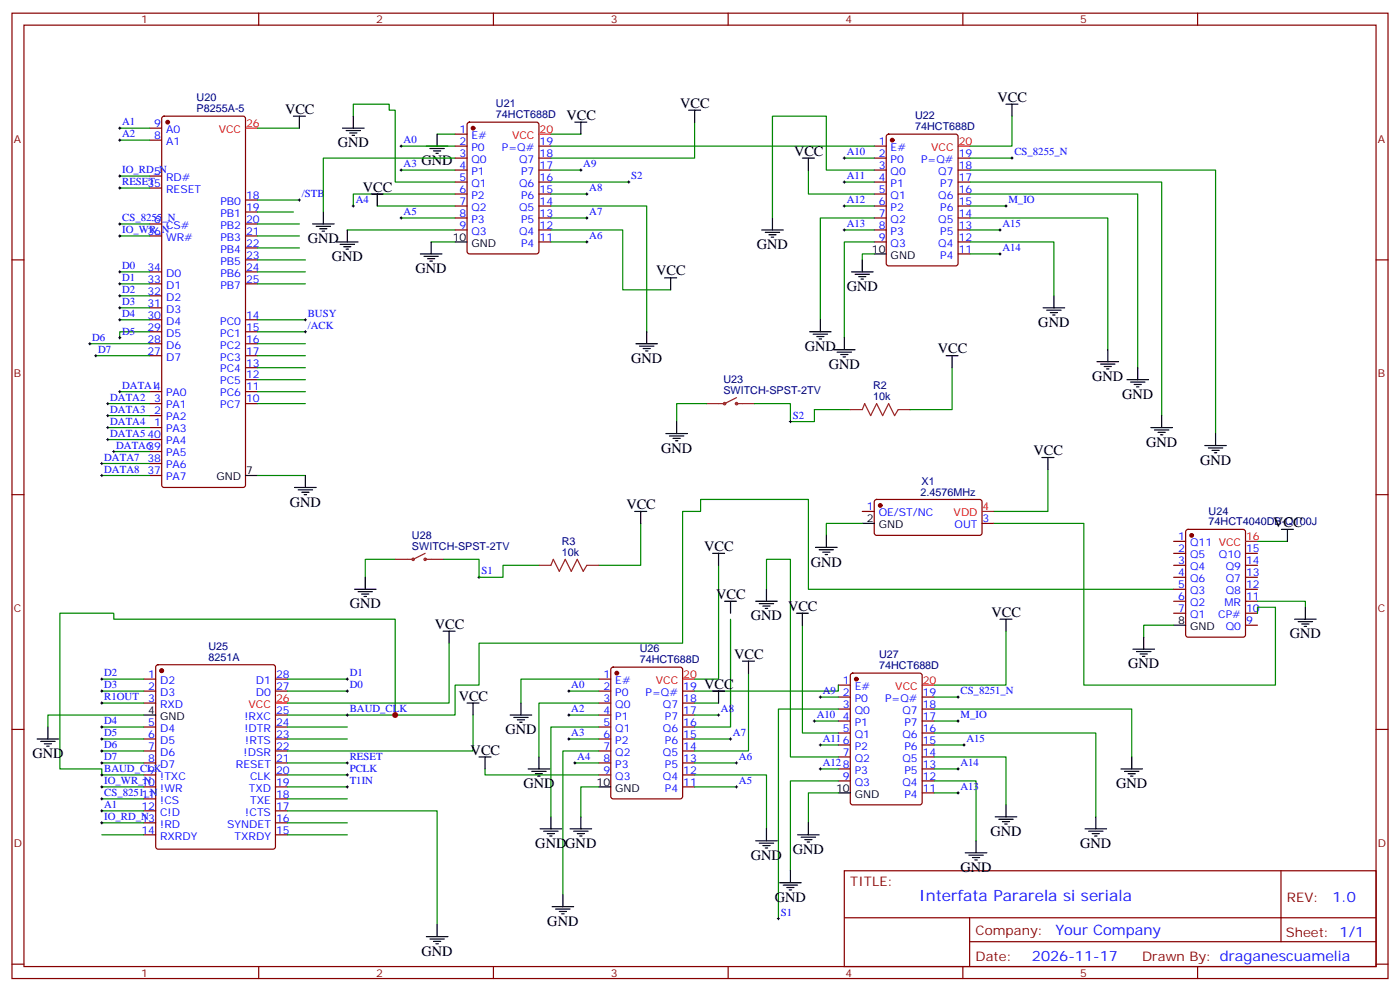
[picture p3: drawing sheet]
<svg xmlns="http://www.w3.org/2000/svg" width="412mm" height="292mm" viewBox="0 0 412 292" stroke-linecap="round" stroke-linejoin="round" font-family="sans-serif">
<defs><g id="words">
<text font-size="4.6" fill="#00f" x="270.8" y="265.5">Interfata Pararela si seriala</text>
<g font-size="4.2">
<text x="293.9" y="30">VCC</text>
<text x="84" y="33.5">VCC</text>
<text x="166.9" y="35.3">VCC</text>
<text x="200.4" y="31.8">VCC</text>
<text x="99.5" y="43.4">GND</text>
<text x="233.9" y="45.9">VCC</text>
<text x="124.2" y="48.7">GND</text>
<text x="106.9" y="56.4">VCC</text>
<text x="90.7" y="71.6">GND</text>
<text x="97.7" y="76.9">GND</text>
<text x="223" y="73.4">GND</text>
<text x="122.4" y="80.4">GND</text>
<text x="193.3" y="81.1">VCC</text>
<text x="249.4" y="85.7">GND</text>
<text x="305.9" y="96.3">GND</text>
<text x="185.9" y="106.9">GND</text>
<text x="237.1" y="103.4">GND</text>
<text x="276.2" y="104.1">VCC</text>
<text x="244.1" y="108.7">GND</text>
<text x="321.7" y="112.2">GND</text>
<text x="330.6" y="117.5">GND</text>
<text x="337.6" y="131.6">GND</text>
<text x="194.7" y="133.4">GND</text>
<text x="304.4" y="134.1">VCC</text>
<text x="353.5" y="136.9">GND</text>
<text x="85.4" y="149.2">GND</text>
<text x="184.5" y="149.9">VCC</text>
<text x="375" y="155.2">VCC</text>
<text x="207.4" y="162.3">VCC</text>
<text x="238.8" y="166.9">GND</text>
<text x="103" y="179.2">GND</text>
<text x="211" y="176.4">VCC</text>
<text x="232.1" y="179.9">VCC</text>
<text x="128.1" y="185.2">VCC</text>
<text x="221.2" y="182.7">GND</text>
<text x="292.1" y="181.7">VCC</text>
<text x="379.9" y="188">GND</text>
<text x="216.3" y="194">VCC</text>
<text x="332.3" y="196.9">GND</text>
<text x="207.4" y="202.8">VCC</text>
<text x="135.1" y="206.4">VCC</text>
<text x="148.9" y="216.3">GND</text>
<text x="9.5" y="223.3">GND</text>
<text x="138.6" y="222.3">VCC</text>
<text x="154.2" y="232.1">GND</text>
<text x="328.8" y="232.1">GND</text>
<text x="157.7" y="249.8">GND</text>
<text x="166.5" y="249.8">GND</text>
<text x="233.5" y="251.5">GND</text>
<text x="291.7" y="246.2">GND</text>
<text x="318.2" y="249.8">GND</text>
<text x="221.2" y="253.3">GND</text>
<text x="282.9" y="256.8">GND</text>
<text x="228.2" y="265.6">GND</text>
<text x="161.2" y="272.7">GND</text>
<text x="124.2" y="281.5">GND</text>
</g>
<g font-size="4.2" fill="#00f">
<text x="392.5" y="265.7">1.0</text>
<text x="310.9" y="275.3">Your Company</text>
<text x="304" y="283.1">2026-11-17</text>
</g>
<g font-size="3.9" fill="#800">
<text x="250.5" y="261.1">TITLE:</text>
<text x="379.1" y="265.7">REV:</text>
<text x="287.4" y="275.3">Company:</text>
<text x="378.7" y="275.9">Sheet: 1/1</text>
<text x="287.4" y="282.9">Date:</text>
<text x="336.4" y="283">Drawn By: draganescuamelia</text>
</g>
<g font-size="3.2" fill="#800">
<text x="41.6" y="6.9">1</text>
<text x="110.8" y="6.9">2</text>
<text x="179.9" y="6.9">3</text>
<text x="249.1" y="6.9">4</text>
<text x="318.2" y="6.9">5</text>
<text x="4.1" y="42">A</text>
<text x="405.9" y="42">A</text>
<text x="4.1" y="111.1">B</text>
<text x="405.9" y="111.1">B</text>
<text x="4.1" y="180.3">C</text>
<text x="405.9" y="180.3">C</text>
<text x="4.1" y="249.4">D</text>
<text x="405.9" y="249.4">D</text>
<text x="41.6" y="287.7">1</text>
<text x="110.8" y="287.7">2</text>
<text x="179.9" y="287.7">3</text>
<text x="249.1" y="287.7">4</text>
<text x="318.2" y="287.7">5</text>
</g>
<g font-size="3.2" fill="#000080">
<text x="57.9" y="29.6">U20</text>
<text x="57.9" y="32.9">P8255A-5</text>
<text x="146.1" y="34.7">74HCT688D</text>
<text x="146.1" y="31.6">U21</text>
<text x="269.6" y="35.1">U22</text>
<text x="269.6" y="38.3">74HCT688D</text>
<text x="213.1" y="112.9">U23</text>
<text x="213.1" y="116.1">SWITCH-SPST-2TV</text>
<text x="257.2" y="117.8">10k</text>
<text x="257.2" y="114.7">R2</text>
<text x="271.5" y="142.8">X1</text>
<text x="271.2" y="146">2.4576MHz</text>
<text x="356" y="154.8">74HCT4040DB-Q100J</text>
<text x="356" y="151.6">U24</text>
<text x="121.4" y="161.9">SWITCH-SPST-2TV</text>
<text x="121.4" y="158.8">U28</text>
<text x="165.5" y="160.5">R3</text>
<text x="165.5" y="163.7">10k</text>
<text x="61.4" y="191.6">U25</text>
<text x="61.4" y="194.7">8251A</text>
<text x="188.4" y="195.3">74HCT688D</text>
<text x="188.4" y="192.1">U26</text>
<text x="259" y="197">74HCT688D</text>
<text x="259" y="193.9">U27</text>
</g>
<g font-size="3.2" fill="#00f">
<text x="36" y="36.9">A1</text>
<text x="36" y="40.4">A2</text>
<text x="45.4" y="37.4">9</text>
<text x="45.4" y="40.9">8</text>
<text x="48.9" y="39.2">A0</text>
<text x="135.4" y="39.2">1</text>
<text x="138.9" y="40.9">E#</text>
<text x="48.9" y="42.7">A1</text>
<text x="118.9" y="42.2">A0</text>
<text x="135.4" y="42.7">2</text>
<text x="135.4" y="46.2">3</text>
<text x="138.9" y="44.5">P0</text>
<text x="138.9" y="48">Q0</text>
<text x="147.8" y="44.5">P=Q#</text>
<text x="152.9" y="48">Q7</text>
<text x="158.9" y="46.2">18</text>
<text x="158.9" y="42.7">19</text>
<text x="249.4" y="45.7">A10</text>
<text x="258.9" y="42.7">1</text>
<text x="258.9" y="46.2">2</text>
<text x="262.4" y="44.5">E#</text>
<text x="262.4" y="48">P0</text>
<text x="271.3" y="48">P=Q#</text>
<text x="282.4" y="46.2">19</text>
<text x="298.8" y="45.7">CS_8255_N</text>
<text x="36" y="51">IO_RD_N</text>
<text x="45.4" y="51.5">5</text>
<text x="48.9" y="53.3">RD#</text>
<text x="118.9" y="49.2">A3</text>
<text x="135.4" y="49.7">4</text>
<text x="135.4" y="53.3">5</text>
<text x="138.9" y="51.5">P1</text>
<text x="153.5" y="51.5">P7</text>
<text x="158.9" y="53.3">16</text>
<text x="158.9" y="49.7">17</text>
<text x="171.8" y="49.2">A9</text>
<text x="185.9" y="52.7">S2</text>
<text x="249.4" y="52.7">A11</text>
<text x="258.9" y="49.7">3</text>
<text x="258.9" y="53.3">4</text>
<text x="262.4" y="51.5">Q0</text>
<text x="276.4" y="51.5">Q7</text>
<text x="282.4" y="53.3">17</text>
<text x="282.4" y="49.7">18</text>
<text x="36" y="54.5">RESET</text>
<text x="43.4" y="55">35</text>
<text x="48.9" y="56.8">RESET</text>
<text x="72.5" y="58.6">18</text>
<text x="88.9" y="58">/STB</text>
<text x="104.8" y="59.8">A4</text>
<text x="135.4" y="56.8">6</text>
<text x="138.9" y="55">Q1</text>
<text x="138.9" y="58.6">P2</text>
<text x="152.9" y="55">Q6</text>
<text x="153.5" y="58.6">P6</text>
<text x="158.9" y="56.8">15</text>
<text x="173.6" y="56.3">A8</text>
<text x="249.4" y="59.8">A12</text>
<text x="258.9" y="56.8">5</text>
<text x="262.4" y="55">P1</text>
<text x="262.4" y="58.6">Q1</text>
<text x="276.4" y="58.6">Q6</text>
<text x="277" y="55">P7</text>
<text x="282.4" y="56.8">16</text>
<text x="297" y="59.8">M_IO</text>
<text x="36" y="65.1">CS_8255_N</text>
<text x="45.4" y="65.6">6</text>
<text x="64.9" y="63.9">PB1</text>
<text x="64.9" y="60.3">PB0</text>
<text x="72.5" y="65.6">20</text>
<text x="72.5" y="62.1">19</text>
<text x="118.9" y="63.3">A5</text>
<text x="135.4" y="60.3">7</text>
<text x="135.4" y="63.9">8</text>
<text x="138.9" y="62.1">Q2</text>
<text x="138.9" y="65.6">P3</text>
<text x="152.9" y="62.1">Q5</text>
<text x="153.5" y="65.6">P5</text>
<text x="158.9" y="63.9">13</text>
<text x="158.9" y="60.3">14</text>
<text x="173.6" y="63.3">A7</text>
<text x="258.9" y="60.3">6</text>
<text x="258.9" y="63.9">7</text>
<text x="262.4" y="62.1">P2</text>
<text x="262.4" y="65.6">Q2</text>
<text x="276.4" y="65.6">Q5</text>
<text x="277" y="62.1">P6</text>
<text x="282.4" y="63.9">14</text>
<text x="282.4" y="60.3">15</text>
<text x="36" y="68.6">IO_WR_N</text>
<text x="43.4" y="69.1">36</text>
<text x="48.9" y="67.4">CS#</text>
<text x="48.9" y="70.9">WR#</text>
<text x="64.9" y="70.9">PB3</text>
<text x="64.9" y="67.4">PB2</text>
<text x="72.5" y="69.1">21</text>
<text x="135.4" y="67.4">9</text>
<text x="138.9" y="69.1">Q3</text>
<text x="152.9" y="69.1">Q4</text>
<text x="158.9" y="70.9">11</text>
<text x="158.9" y="67.4">12</text>
<text x="173.6" y="70.4">A6</text>
<text x="249.4" y="66.9">A13</text>
<text x="258.9" y="67.4">8</text>
<text x="258.9" y="70.9">9</text>
<text x="262.4" y="69.1">P3</text>
<text x="277" y="69.1">P5</text>
<text x="282.4" y="70.9">12</text>
<text x="282.4" y="67.4">13</text>
<text x="295.3" y="66.9">A15</text>
<text x="64.9" y="78">PB5</text>
<text x="64.9" y="74.4">PB4</text>
<text x="72.5" y="76.2">23</text>
<text x="72.5" y="72.7">22</text>
<text x="153.5" y="72.7">P4</text>
<text x="262.4" y="72.7">Q3</text>
<text x="276.4" y="72.7">Q4</text>
<text x="277" y="76.2">P4</text>
<text x="282.4" y="74.4">11</text>
<text x="295.3" y="73.9">A14</text>
<text x="36" y="79.2">D0</text>
<text x="36" y="82.7">D1</text>
<text x="43.4" y="79.7">34</text>
<text x="43.4" y="83.3">33</text>
<text x="48.9" y="81.5">D0</text>
<text x="64.9" y="81.5">PB6</text>
<text x="72.5" y="83.3">25</text>
<text x="72.5" y="79.7">24</text>
<text x="36" y="86.3">D2</text>
<text x="36" y="89.8">D3</text>
<text x="43.4" y="86.8">32</text>
<text x="48.9" y="85">D1</text>
<text x="48.9" y="88.5">D2</text>
<text x="64.9" y="85">PB7</text>
<text x="36" y="93.3">D4</text>
<text x="43.4" y="90.3">31</text>
<text x="43.4" y="93.8">30</text>
<text x="48.9" y="92.1">D3</text>
<text x="48.9" y="95.6">D4</text>
<text x="64.9" y="95.6">PC0</text>
<text x="72.5" y="93.8">14</text>
<text x="90.7" y="93.3">BUSY</text>
<text x="27.2" y="100.4">D6</text>
<text x="36" y="98.6">D5</text>
<text x="43.4" y="97.4">29</text>
<text x="43.4" y="100.9">28</text>
<text x="48.9" y="99.1">D5</text>
<text x="64.9" y="99.1">PC1</text>
<text x="72.5" y="100.9">16</text>
<text x="72.5" y="97.4">15</text>
<text x="90.7" y="96.8">/ACK</text>
<text x="28.9" y="103.9">D7</text>
<text x="43.4" y="104.4">27</text>
<text x="48.9" y="102.7">D6</text>
<text x="48.9" y="106.2">D7</text>
<text x="64.9" y="106.2">PC3</text>
<text x="64.9" y="102.7">PC2</text>
<text x="72.5" y="108">13</text>
<text x="72.5" y="104.4">17</text>
<text x="64.9" y="113.2">PC5</text>
<text x="64.9" y="109.7">PC4</text>
<text x="72.5" y="111.5">12</text>
<text x="32.5" y="118">DATA2</text>
<text x="36" y="114.5">DATA14</text>
<text x="45.4" y="118.5">3</text>
<text x="48.9" y="116.8">PA0</text>
<text x="64.9" y="116.8">PC6</text>
<text x="72.5" y="118.5">10</text>
<text x="72.5" y="115">11</text>
<text x="32.5" y="121.5">DATA3</text>
<text x="32.5" y="125.1">DATA4</text>
<text x="45.4" y="122.1">2</text>
<text x="45.4" y="125.6">1</text>
<text x="48.9" y="120.3">PA1</text>
<text x="48.9" y="123.8">PA2</text>
<text x="64.9" y="120.3">PC7</text>
<text x="233.5" y="123.3">S2</text>
<text x="32.5" y="128.6">DATA5</text>
<text x="43.4" y="129.1">40</text>
<text x="48.9" y="127.4">PA3</text>
<text x="48.9" y="130.9">PA4</text>
<text x="30.7" y="135.6">DATA7</text>
<text x="34.2" y="132.1">DATA639</text>
<text x="43.4" y="136.2">38</text>
<text x="48.9" y="134.4">PA5</text>
<text x="48.9" y="137.9">PA6</text>
<text x="30.7" y="139.2">DATA8</text>
<text x="43.4" y="139.7">37</text>
<text x="48.9" y="141.5">PA7</text>
<text x="255.3" y="150.3">1</text>
<text x="258.8" y="152">OE/ST/NC</text>
<text x="281.2" y="155.6">OUT</text>
<text x="289.5" y="153.8">3</text>
<text x="347.1" y="159.1">1</text>
<text x="350.6" y="160.9">Q11 VCC</text>
<text x="347.1" y="162.6">2</text>
<text x="347.1" y="166.2">3</text>
<text x="350.6" y="164.4">Q5</text>
<text x="350.6" y="167.9">Q4</text>
<text x="359.1" y="164.4">Q10</text>
<text x="361.1" y="167.9">Q9</text>
<text x="367.1" y="166.2">14</text>
<text x="367.1" y="162.6">15</text>
<text x="141.8" y="169.2">S1</text>
<text x="347.1" y="169.7">4</text>
<text x="347.1" y="173.2">5</text>
<text x="350.6" y="171.5">Q6</text>
<text x="361.1" y="171.5">Q7</text>
<text x="367.1" y="173.2">12</text>
<text x="367.1" y="169.7">13</text>
<text x="347.1" y="176.7">6</text>
<text x="350.6" y="175">Q3</text>
<text x="350.6" y="178.5">Q2</text>
<text x="360.7" y="178.5">MR</text>
<text x="361.1" y="175">Q8</text>
<text x="367.1" y="176.7">11</text>
<text x="347.1" y="180.3">7</text>
<text x="350.6" y="182">Q1</text>
<text x="358.9" y="182">CP#</text>
<text x="361.1" y="185.6">Q0</text>
<text x="367.1" y="183.8">9</text>
<text x="367.1" y="180.3">10</text>
<text x="30.7" y="199.1">D2</text>
<text x="30.7" y="202.7">D3</text>
<text x="43.7" y="199.7">1</text>
<text x="43.7" y="203.2">2</text>
<text x="47.2" y="201.4">D2</text>
<text x="75.4" y="201.4">D1</text>
<text x="81.3" y="203.2">27</text>
<text x="81.3" y="199.7">28</text>
<text x="103" y="199.1">D1</text>
<text x="103" y="202.7">D0</text>
<text x="168.3" y="202.7">A0</text>
<text x="177.7" y="199.7">1</text>
<text x="177.7" y="203.2">2</text>
<text x="181.2" y="201.4">E#</text>
<text x="201.3" y="203.2">19</text>
<text x="248.3" y="201.4">1</text>
<text x="251.8" y="203.2">E#</text>
<text x="30.7" y="206.2">R1OUT</text>
<text x="43.7" y="206.7">3</text>
<text x="47.2" y="205">D3</text>
<text x="47.2" y="208.5">RXD</text>
<text x="75.4" y="205">D0</text>
<text x="103" y="209.7">BAUD_CLK</text>
<text x="168.3" y="209.7">A2</text>
<text x="177.7" y="206.7">3</text>
<text x="181.2" y="205">P0</text>
<text x="181.2" y="208.5">Q0</text>
<text x="190.2" y="205">P=Q#</text>
<text x="195.3" y="208.5">Q7</text>
<text x="201.3" y="206.7">18</text>
<text x="212.4" y="209.7">A8</text>
<text x="242.4" y="204.4">A9</text>
<text x="248.3" y="205">2</text>
<text x="248.3" y="208.5">3</text>
<text x="251.8" y="206.7">P0</text>
<text x="260.7" y="206.7">P=Q#</text>
<text x="271.8" y="208.5">18</text>
<text x="271.8" y="205">19</text>
<text x="282.9" y="204.4">CS_8251_N</text>
<text x="30.7" y="213.3">D4</text>
<text x="43.7" y="213.8">5</text>
<text x="47.2" y="215.5">D4</text>
<text x="72" y="215.5">!DTR</text>
<text x="72" y="212">!RXC</text>
<text x="81.3" y="213.8">24</text>
<text x="81.3" y="210.3">25</text>
<text x="177.7" y="210.3">4</text>
<text x="177.7" y="213.8">5</text>
<text x="181.2" y="212">P1</text>
<text x="181.2" y="215.5">Q1</text>
<text x="195.3" y="215.5">Q6</text>
<text x="195.8" y="212">P7</text>
<text x="201.3" y="213.8">16</text>
<text x="201.3" y="210.3">17</text>
<text x="240.6" y="211.5">A10</text>
<text x="248.3" y="212">4</text>
<text x="248.3" y="215.5">5</text>
<text x="251.8" y="210.3">Q0</text>
<text x="251.8" y="213.8">P1</text>
<text x="265.8" y="210.3">Q7</text>
<text x="266.4" y="213.8">P7</text>
<text x="271.8" y="215.5">16</text>
<text x="271.8" y="212">17</text>
<text x="282.9" y="211.5">M_IO</text>
<text x="30.7" y="216.8">D5</text>
<text x="30.7" y="220.3">D6</text>
<text x="43.7" y="217.3">6</text>
<text x="43.7" y="220.8">7</text>
<text x="47.2" y="219.1">D5</text>
<text x="72.3" y="219.1">!RTS</text>
<text x="81.3" y="220.8">22</text>
<text x="81.3" y="217.3">23</text>
<text x="168.3" y="216.8">A3</text>
<text x="177.7" y="217.3">6</text>
<text x="177.7" y="220.8">7</text>
<text x="181.2" y="219.1">P2</text>
<text x="195.8" y="219.1">P6</text>
<text x="201.3" y="220.8">14</text>
<text x="201.3" y="217.3">15</text>
<text x="215.9" y="216.8">A7</text>
<text x="242.4" y="218.5">A116</text>
<text x="251.8" y="217.3">Q1</text>
<text x="251.8" y="220.8">P2</text>
<text x="265.8" y="217.3">Q6</text>
<text x="266.4" y="220.8">P6</text>
<text x="271.8" y="219.1">15</text>
<text x="284.7" y="218.5">A15</text>
<text x="30.7" y="223.8">D7</text>
<text x="30.7" y="227.4">BAUD_CLK</text>
<text x="43.7" y="224.4">8</text>
<text x="43.7" y="227.9">9</text>
<text x="47.2" y="222.6">D6</text>
<text x="47.2" y="226.1">D7</text>
<text x="69.5" y="226.1">RESET</text>
<text x="71.8" y="222.6">!DSR</text>
<text x="81.3" y="227.9">20</text>
<text x="81.3" y="224.4">21</text>
<text x="103" y="227.4">PCLK</text>
<text x="103" y="223.8">RESET</text>
<text x="170" y="223.8">A4</text>
<text x="177.7" y="224.4">8</text>
<text x="177.7" y="227.9">9</text>
<text x="181.2" y="222.6">Q2</text>
<text x="181.2" y="226.1">P3</text>
<text x="195.3" y="222.6">Q5</text>
<text x="195.8" y="226.1">P5</text>
<text x="201.3" y="227.9">12</text>
<text x="201.3" y="224.4">13</text>
<text x="217.7" y="223.8">A6</text>
<text x="242.4" y="225.6">A128</text>
<text x="248.3" y="222.6">7</text>
<text x="251.8" y="224.4">Q2</text>
<text x="251.8" y="227.9">P3</text>
<text x="265.8" y="224.4">Q5</text>
<text x="266.4" y="227.9">P5</text>
<text x="271.8" y="226.1">13</text>
<text x="271.8" y="222.6">14</text>
<text x="282.9" y="225.6">A14</text>
<text x="30.7" y="230.9">IO_WR_N</text>
<text x="41.7" y="231.4">10</text>
<text x="47.2" y="229.7">!TXC</text>
<text x="47.2" y="233.2">!WR</text>
<text x="73.3" y="233.2">TXD</text>
<text x="73.7" y="229.7">CLK</text>
<text x="81.3" y="231.4">19</text>
<text x="103" y="230.9">T1IN</text>
<text x="181.2" y="229.7">Q3</text>
<text x="195.3" y="229.7">Q4</text>
<text x="195.8" y="233.2">P4</text>
<text x="201.3" y="231.4">11</text>
<text x="217.7" y="230.9">A5</text>
<text x="248.3" y="229.7">9</text>
<text x="251.8" y="231.4">Q3</text>
<text x="265.8" y="231.4">Q4</text>
<text x="271.8" y="233.2">11</text>
<text x="271.8" y="229.7">12</text>
<text x="282.9" y="232.7">A13</text>
<text x="30.7" y="234.4">CS_8251_N</text>
<text x="30.7" y="237.9">A1</text>
<text x="41.7" y="235">11</text>
<text x="41.7" y="238.5">12</text>
<text x="47.2" y="236.7">!CS</text>
<text x="73.7" y="236.7">TXE</text>
<text x="81.3" y="238.5">17</text>
<text x="81.3" y="235">18</text>
<text x="266.4" y="235">P4</text>
<text x="30.7" y="241.5">IO_RD_N</text>
<text x="41.7" y="242">13</text>
<text x="41.7" y="245.5">14</text>
<text x="47.2" y="240.2">C!D</text>
<text x="47.2" y="243.8">!RD</text>
<text x="66.9" y="243.8">SYNDET</text>
<text x="72.2" y="240.2">!CTS</text>
<text x="81.3" y="245.5">15</text>
<text x="81.3" y="242">16</text>
<text x="47.2" y="247.3">RXRDY</text>
<text x="69.1" y="247.3">TXRDY</text>
<text x="230" y="269.7">S1</text>
</g>
<g font-size="3.2" fill="#f00">
<text x="64.4" y="39.2">VCC</text>
<text x="72.5" y="37.4">26</text>
<text x="150.8" y="40.9">VCC</text>
<text x="158.9" y="39.2">20</text>
<text x="274.3" y="44.5">VCC</text>
<text x="282.4" y="42.7">20</text>
<text x="280.9" y="152">VDD</text>
<text x="289.5" y="150.3">4</text>
<text x="367.1" y="159.1">16</text>
<text x="193.2" y="201.4">VCC</text>
<text x="201.3" y="199.7">20</text>
<text x="263.7" y="203.2">VCC</text>
<text x="271.8" y="201.4">20</text>
<text x="73.2" y="208.5">VCC</text>
<text x="81.3" y="206.7">26</text>
</g>
<g font-size="3.2">
<text x="133.4" y="70.9">10</text>
<text x="138.9" y="72.7">GND</text>
<text x="256.8" y="74.4">10</text>
<text x="262.4" y="76.2">GND</text>
<text x="63.7" y="141.5">GND</text>
<text x="72.5" y="139.7">7</text>
<text x="255.3" y="153.8">2</text>
<text x="258.8" y="155.6">GND</text>
<text x="347.1" y="183.8">8</text>
<text x="350.6" y="185.6">GND</text>
<text x="43.7" y="210.3">4</text>
<text x="47.2" y="212">GND</text>
<text x="175.7" y="231.4">10</text>
<text x="181.2" y="233.2">GND</text>
<text x="246.3" y="233.2">10</text>
<text x="251.8" y="235">GND</text>
</g>
</g></defs>
<g fill="none" stroke="#870000" stroke-width=".35">
<path d="M3.5 3.9h405.4v284.3h-405.4zM7.1 7.4h398.2v277.3h-398.2zM76.2 3.9v3.5M145.3 3.9v3.5M214.5 3.9v3.5M283.6 3.9v3.5M352.8 3.9v3.5M44.1 37.7h3.5M47.9 34.4l.4-.2h23.3l.7 .5v108.2l-.2 .5-.5 .2h-23.3l-.5-.3-.2-.4v-108zM134.1 39.5h3.5M137.8 36.2l.5-.2h19.7l.7 .4v37.7l-.4 .6-20 .1-.7-.5v-37.6zM261.3 39.7l.5-.2h19.7l.7 .4v37.7l-.4 .7h-20l-.7-.4v-37.7z"/>
<path d="M44.1 41.3h3.5M44.1 51.9h3.5M44.1 55.4h3.5M72.3 58.9h3.5M134.1 43h3.5M134.1 46.6h3.5M134.1 50.1h3.5M134.1 53.6h3.5M134.1 57.2h3.5M158.7 43h3.6M158.7 46.6h3.6M158.7 50.1h3.6"/>
<path d="M158.7 53.6h3.6M158.7 57.2h3.6M257.5 43h3.6M257.5 46.6h3.6M257.5 50.1h3.6M257.5 53.6h3.6M257.5 57.2h3.6M282.2 46.6h3.6M282.2 50.1h3.6M282.2 53.6h3.6M282.2 57.2h3.6M3.5 76.6h3.6"/>
<path d="M44.1 66h3.5M44.1 69.5h3.5M72.3 76.6h3.5M72.3 66h3.5M72.3 69.5h3.5M72.3 73h3.5M72.3 62.4h3.5M134.1 60.7h3.5M134.1 64.2h3.5M134.1 67.7h3.5M158.7 60.7h3.6M158.7 64.2h3.6"/>
<path d="M158.7 67.7h3.6M158.7 71.3h3.6M257.5 60.7h3.6M257.5 64.2h3.6M257.5 67.7h3.6M257.5 71.3h3.6M282.2 60.7h3.6M282.2 64.2h3.6M282.2 67.7h3.6M282.2 71.3h3.6M282.2 74.8h3.6M405.3 76.6h3.6"/>
<path d="M44.1 80.1h3.5M44.1 83.6h3.5M44.1 87.1h3.5M44.1 90.7h3.5M44.1 94.2h3.5M44.1 97.7h3.5M72.3 80.1h3.5M72.3 83.6h3.5M72.3 94.2h3.5M72.3 97.7h3.5M44.1 101.2h3.5M44.1 104.8h3.5"/>
<path d="M44.1 115.4h3.5M44.1 118.9h3.5M72.3 101.2h3.5M72.3 104.8h3.5M72.3 115.4h3.5M72.3 118.9h3.5M72.3 111.8h3.5M72.3 108.3h3.5M44.1 122.4h3.5M44.1 125.9h3.5M44.1 129.5h3.5M44.1 133h3.5"/>
<path d="M44.1 136.5h3.5M3.5 145.7h3.6M44.1 140.1h3.5M254 150.6h3.5M257.8 147.3l.4-.2 30.6 .1 .5 .6-.1 9.5-.6 .4-30.6-.1-.5-.6v-9.2zM289.3 154.2h3.5M345.7 159.5h3.5M349.5 156.1l.5-.2h16.2l.6 .5 .1 30.6-.5 .6-16.4 .1-.7-.5-.1-30.6zM405.3 145.7h3.6M345.7 163h3.5M345.7 166.5h3.5M345.7 170h3.5"/>
<path d="M345.7 173.6h3.5M345.7 177.1h3.5M366.9 163h3.5M366.9 166.5h3.5M366.9 170h3.5M366.9 173.6h3.5M366.9 177.1h3.5M46.1 196l.5-.2h33.8l.7 .4v53.2l-.4 .7h-34.1l-.7-.4v-53.2zM180.2 196.7l.4-.2h19.8l.6 .4 .1 37.7-.5 .6-20 .1-.6-.5-.1-37.6zM250.7 198.5l.5-.2h19.7l.7 .4v37.7l-.4 .6-20 .1-.7-.5v-37.6zM345.7 180.6h3.5M366.9 180.6h3.5"/>
<path d="M366.9 184.2h3.5M3.5 214.8h3.6M42.3 200h3.6M42.3 203.6h3.6M42.3 207.1h3.6M42.3 214.1h3.6M42.3 217.7h3.6M81.1 200h3.6M81.1 203.6h3.6M81.1 214.1h3.6M81.1 217.7h3.6M81.1 210.6h3.6"/>
<path d="M176.4 200h3.5M176.4 203.6h3.5M176.4 207.1h3.5M176.4 214.1h3.5M176.4 217.7h3.5M176.4 210.6h3.5M201.1 203.6h3.5M201.1 207.1h3.5M201.1 214.1h3.5M201.1 217.7h3.5M201.1 210.6h3.5M246.9 201.8h3.6"/>
<path d="M246.9 205.3h3.6M246.9 208.8h3.6M246.9 212.4h3.6M246.9 215.9h3.6M246.9 219.4h3.6M271.6 205.3h3.6M271.6 208.8h3.6M271.6 212.4h3.6M271.6 215.9h3.6M271.6 219.4h3.6M405.3 214.8h3.6M42.3 221.2h3.6"/>
<path d="M42.3 224.7h3.6M42.3 228.2h3.6M42.3 231.8h3.6M42.3 235.3h3.6M42.3 238.8h3.6M81.1 221.2h3.6M81.1 224.7h3.6M81.1 228.2h3.6M81.1 231.8h3.6M81.1 235.3h3.6M81.1 238.8h3.6M176.4 221.2h3.5"/>
<path d="M176.4 224.7h3.5M176.4 228.2h3.5M201.1 221.2h3.5M201.1 224.7h3.5M201.1 228.2h3.5M201.1 231.8h3.5M246.9 223h3.6M246.9 226.5h3.6M246.9 230h3.6M271.6 223h3.6M271.6 226.5h3.6M271.6 230h3.6"/>
<path d="M271.6 233.5h3.6M42.3 242.4h3.6M42.3 245.9h3.6M81.1 242.4h3.6M81.1 245.9h3.6M248.7 256.5h156.6v28.2h-156.6zM377.3 256.5v20.9M248.7 270.3h156.5M285.6 277.4h119.6M285.6 270.3v14.1M3.5 284h3.6M76.2 284.7v3.5"/>
<path d="M145.3 284.7v3.5M214.5 284.7v3.5M283.6 284.7v3.5M352.8 284.7v3.5M405.3 284h3.6"/>
</g>
<g fill="#870000" stroke="#870000" stroke-width=".35">
<circle cx="49.4" cy="36" r=".53"/>
<circle cx="139.3" cy="37.7" r=".53"/>
<circle cx="262.8" cy="41.3" r=".53"/>
<circle cx="47.6" cy="197.6" r=".53"/>
<circle cx="181.7" cy="198.3" r=".53"/>
<circle cx="252.2" cy="200" r=".53"/>
<circle cx="259.3" cy="148.9" r=".53"/>
<circle cx="351" cy="157.7" r=".53"/>
</g>
<g fill="none" stroke="#000" stroke-width=".35">
<path d="M86.4 34.2h3.6M88.2 34.2v3.5M100.9 37.7h6.3M102 38.5h4.2M103 39.2h2.1M103.7 39.9h.7M104.1 34.2v3.5M128.8 39.5v3.5M169.3 36h3.6M171.1 36v3.5M202.8 32.5h3.6M204.6 32.5v3.5"/>
<path d="M296.3 30.7h3.6M298.1 30.7v3.5M109.4 57.2h3.5M111.1 57.2v3.5M125.6 43h6.3M126.6 43.7h4.3M127.7 44.5h2.1M128.4 45.2h.7M236.4 46.6h3.5M238.1 46.6v3.5M92.1 66h6.3M93.1 66.7h4.3"/>
<path d="M94.2 67.4h2.1M94.9 68.1h.7M95.2 62.4v3.6M99.1 71.3h6.4M100.2 72h4.2M101.2 72.7h2.2M102 73.4h.7M102.3 67.7v3.6M123.8 74.8h6.4M124.9 75.5h4.2M125.9 76.2h2.2M126.6 76.9h.8"/>
<path d="M127 71.3v3.5M134.1 71.3h3.5M224.4 67.7h6.3M225.4 68.4h4.3M226.5 69.1h2.1M227.2 69.9h.7M227.5 64.2v3.5M254 76.6v3.5M257.5 74.8h3.6M190.5 97.7v3.5M195.8 81.8h3.5M197.6 81.8v3.6"/>
<path d="M238.5 97.7h6.3M239.5 98.4h4.3M240.6 99.1h2.1M241.3 99.8h.7M241.7 94.2v3.5M248.7 99.5v3.5M250.8 80.1h6.4M251.9 80.8h4.2M252.9 81.5h2.2M253.6 82.2h.8M307.3 90.7h6.3M308.3 91.4h4.3"/>
<path d="M309.4 92.1h2.1M310.1 92.8h.7M310.4 87.1v3.6M187.3 101.2h6.4M188.4 102h4.2M189.4 102.7h2.2M190.1 103.4h.8M245.5 103h6.4M246.6 103.7h4.2M247.6 104.4h2.2M248.4 105.1h.7M278.7 104.8h3.5"/>
<path d="M280.5 104.8v3.5M323.1 106.5h6.4M324.2 107.2h4.2M325.3 108h2.1M326 108.7h.7M326.3 103v3.5M332 111.8h6.3M333 112.5h4.3M334.1 113.2h2.1M334.8 113.9h.7M335.1 108.3v3.5M196.1 127.7h6.4"/>
<path d="M197.2 128.4h4.2M198.3 129.1h2.1M199 129.8h.7M199.3 124.2v3.5M306.9 134.8h3.5M308.7 134.8v3.5M339 125.9h6.4M340.1 126.6h4.2M341.1 127.4h2.2M341.8 128.1h.7M342.2 122.4v3.5M354.9 131.2h6.3"/>
<path d="M356 131.9h4.2M357 132.6h2.1M357.7 133.4h.7M358.1 127.7v3.5M72.3 140.1h3.5M86.8 143.6h6.3M87.8 144.3h4.3M88.9 145h2.1M89.6 145.7h.7M90 140.1v3.5M187 150.6h3.5M188.7 150.6v3.6"/>
<path d="M243.4 157.7v3.5M254 154.2h3.5M377.5 155.9h3.5M379.2 155.9v3.6M104.4 173.6h6.4M105.5 174.3h4.2M106.5 175h2.2M107.2 175.7h.7M107.6 170v3.6M209.9 163h3.5M211.7 163v3.5M213.4 177.1h3.6"/>
<path d="M215.2 177.1v3.5M222.6 177.1h6.4M223.7 177.8h4.2M224.7 178.5h2.1M225.4 179.2h.7M225.8 173.6v3.5M240.2 161.2h6.4M241.3 161.9h4.2M242.4 162.6h2.1M243.1 163.3h.7M384.5 178.9v3.5M130.5 185.9h3.6"/>
<path d="M132.3 185.9v3.5M218.7 194.7h3.5M220.5 194.7v3.6M234.6 180.6h3.5M236.4 180.6v3.6M294.6 182.4h3.5M296.3 182.4v3.5M333.7 191.2h6.4M334.8 191.9h4.2M335.8 192.6h2.2M336.5 193.3h.8M336.9 187.7v3.5"/>
<path d="M345.7 184.2h3.5M381.4 182.4h6.3M382.4 183.1h4.2M383.5 183.8h2.1M384.2 184.5h.7M10.9 217.7h6.4M12 218.4h4.2M13.1 219.1h2.1M13.8 219.8h.7M14.1 214.1v3.6M42.3 210.6h3.6M137.6 207.1h3.5"/>
<path d="M139.3 207.1v3.5M150.3 210.6h6.3M151.3 211.3h4.3M152.4 212h2.1M153.1 212.7h.7M153.5 207.1v3.5M209.9 203.6h3.5M211.7 203.6v3.5M141.1 223h3.5M142.9 223v3.5M155.6 226.5h6.3M156.6 227.2h4.3"/>
<path d="M157.7 227.9h2.1M158.4 228.6h.7M158.7 223v3.5M176.4 231.8h3.5M246.9 233.5h3.6M296.3 237.1v3.5M330.2 226.5h6.3M331.3 227.2h4.2M332.3 227.9h2.1M333 228.6h.7M333.4 223v3.5M159.1 244.1h6.4"/>
<path d="M160.2 244.8h4.2M161.2 245.5h2.1M161.9 246.2h.7M162.3 240.6v3.5M167.9 244.1h6.4M169 244.8h4.2M170 245.5h2.2M170.7 246.2h.7M171.1 240.6v3.5M222.6 247.7h6.4M223.7 248.4h4.2M224.7 249.1h2.1"/>
<path d="M225.4 249.8h.7M225.8 244.1v3.6M229.7 260h6.3M232.8 256.5v3.5M234.9 245.9h6.4M236 246.6h4.2M237.1 247.3h2.1M237.8 248h.7M238.1 242.4v3.5M284.3 251.2h6.4M285.4 251.9h4.2M286.5 252.6h2.1"/>
<path d="M287.2 253.3h.7M287.5 247.7v3.5M293.2 240.6h6.3M294.2 241.3h4.2M295.3 242h2.1M296 242.7h.7M319.6 244.1h6.4M320.7 244.8h4.2M321.7 245.5h2.1M322.4 246.2h.7M322.8 240.6v3.5M125.6 275.9h6.3"/>
<path d="M126.6 276.6h4.3M127.7 277.3h2.1M128.4 278h.7M128.8 272.3v3.6M162.6 267.1h6.4M163.7 267.8h4.2M164.7 268.5h2.2M165.5 269.2h.7M165.8 263.5v3.6M230.7 260.7h4.2M231.8 261.4h2.1M232.5 262.1h.7"/>
</g>
<path d="M72.3 37.7h3.5M158.7 39.5h3.6M282.2 43h3.6M289.3 150.6h3.5M366.9 159.5h3.5M81.1 207.1h3.6M201.1 200h3.5M271.6 201.8h3.6" fill="none" stroke="#f00" stroke-width=".35"/>
<g fill="none" stroke="#008700" stroke-width=".35">
<path d="M35.3 37.7h8.8M75.8 37.7h12.4M104.1 34.2v-3.5h10.6v1.8h1.7v21.1h17.7M128.8 39.5h5.3M162.3 39.5h8.8M204.6 36v10.6h-42.3M298.1 34.2v8.8h-12.3M35.3 41.3h8.8M35.3 51.9h8.8M35.3 55.4h8.8M75.8 58.9h12.4M118.2 43h15.9"/>
<path d="M118.2 50.1h15.9M134.1 57.2h-30v3.5M134.1 46.6h-38.9v15.8M162.3 43h95.2M162.3 50.1h8.8M162.3 53.6h22.9M162.3 57.2h10.6M238.1 50.1v7.1h19.4M248.7 53.6h8.8M248.7 46.6h8.8M257.5 50.1h-14.1v-15.9h-15.9v30M285.8 57.2h49.3v51.1"/>
<path d="M285.8 53.6h56.4v68.8M285.8 50.1h72.3v77.6M285.8 46.6h12.3M35.3 66h8.8M35.3 69.5h8.8M75.8 76.6h14.2M75.8 66h12.4M75.8 69.5h12.4M75.8 62.4h10.6M75.8 73h12.4M102.3 67.7h31.8M111.1 60.7h23"/>
<path d="M118.2 64.2h15.9M127 71.3h7.1M162.3 60.7h28.2v37M162.3 67.7h21.1v17.7h14.2M162.3 64.2h10.6M162.3 71.3h10.6M248.7 60.7h8.8M248.7 67.7h8.8M257.5 64.2h-15.8v30M257.5 74.8h-3.5v1.8M257.5 71.3h-8.8v28.2M285.8 71.3h24.6v15.8"/>
<path d="M285.8 64.2h40.5v38.8M285.8 60.7h10.5M285.8 67.7h8.8M285.8 74.8h8.8M35.3 80.1h8.8M35.3 83.6h8.8M35.3 87.1h8.8M35.3 90.7h8.8M35.3 94.2h8.8M44.1 97.7h-8.8v1.8M75.8 80.1h14.2M75.8 83.6h14.2"/>
<path d="M75.8 94.2h14.2M75.8 97.7h14.2M26.5 101.2h17.6M28.2 104.8h15.9M31.7 118.9h12.4M35.3 115.4h8.8M75.8 101.2h14.2M75.8 104.8h14.2M75.8 115.4h14.2M75.8 118.9h14.2M75.8 108.3h14.2M75.8 111.8h14.2"/>
<path d="M208.1 118.9h-8.8v5.3M222.2 118.9h10.6v5.3h7.1v-3.5h10.6M280.5 108.3v12.4h-12.4M30 136.5h14.1M31.7 125.9h12.4M31.7 122.4h12.4M31.7 129.5h12.4M33.5 133h10.6M308.7 138.3v12.3h-15.9M30 140.1h14.1M75.8 140.1h14.2M188.7 154.2v12.3h-12.3"/>
<path d="M254 154.2h-10.6v3.5M292.8 154.2h26.5v47.6h56.4v-22.9h-5.3v1.7M370.4 159.5h8.8M116.4 164.7h-8.8v5.3M130.5 164.7h10.6v5.3h7.1v-3.5h10.5M211.7 166.5v33.5h-7.1M225.8 173.6v-8.9h7v58.3h14.1M345.7 173.6h-107.6v-26.5h-31.7v3.5h-5.3v38.8h-60v12.4h-7v8.8h-49.4M370.4 177.1h14.1v1.8M132.3 189.4v17.7h-47.6M215.2 182.4v31.7h-10.6M220.5 198.3v22.9h-15.9"/>
<path d="M236.4 184.2v31.7h10.5M296.3 185.9v15.9h-21.1M345.7 184.2h-8.8v3.5M30 200h12.3M30 203.6h12.3M30 207.1h12.3M30 214.1h12.3M30 217.7h12.3M42.3 210.6h-28.2v3.5M84.7 200h17.6M84.7 203.6h17.6M84.7 214.1h17.6"/>
<path d="M84.7 217.7h17.6M116.4 210.6v-28.2h-82.9v-1.8h-15.9v45.9h12.4v1.7h12.3M139.3 210.6v10.6h-54.6M167.6 203.6h8.8M167.6 217.7h8.8M167.6 210.6h8.8M176.4 200h-22.9v7.1M176.4 207.1h-17.7v15.9M176.4 214.1h-14.1v26.5M204.6 207.1h7.1M204.6 217.7h10.6M204.6 210.6h7.1"/>
<path d="M239.9 212.4h7M241.7 205.3h5.2M241.7 219.4h5.2M246.9 201.8v1.8h-42.3M246.9 208.8h-17.6v61.8M275.2 215.9h47.6v24.7M275.2 208.8h58.2v14.2M275.2 205.3h7M275.2 212.4h7M275.2 219.4h8.8M30 221.2h12.3M30 224.7h12.3"/>
<path d="M30 231.8h12.3M30 235.3h12.3M30 238.8h12.3M84.7 238.8h44.1v33.5M84.7 224.7h17.6M84.7 231.8h17.6M84.7 235.3h17.6M84.7 228.2h17.6M142.9 226.5v1.7h33.5M169.3 224.7h7.1M176.4 221.2h-10.6v42.3M176.4 231.8h-5.3v8.8"/>
<path d="M204.6 228.2h21.2v15.9M204.6 224.7h12.4M204.6 231.8h12.4M241.7 226.5h5.2M246.9 230h-14.1v26.5M246.9 233.5h-8.8v8.9M275.2 230h12.3v17.7M275.2 223h21.1v14.1M275.2 226.5h7M275.2 233.5h7M30 242.4h12.3M30 245.9h12.3"/>
<path d="M84.7 242.4h17.6M84.7 245.9h17.6"/>
</g>
<g fill="none" stroke="#000" stroke-width=".29">
<path d="M34.9 37.7h.7M35.3 37.4v.7M34.9 41.3h.7M34.9 51.9h.7M34.9 55.4h.7M35.3 40.9v.7M35.3 51.5v.7M35.3 55v.7M87.8 58.9h.7M88.2 58.6v.7M117.8 43h.7M117.8 50.1h.7"/>
<path d="M118.2 42.7v.7M118.2 49.7v.7M170.7 50.1h.7M171.1 49.7v.7M172.5 57.2h.7M172.9 56.8v.7M184.9 53.6h.7M185.2 53.3v.7M248.4 46.6h.7M248.4 53.6h.7M248.7 46.2v.7M248.7 53.3v.7"/>
<path d="M297.7 46.6h.7M298.1 46.2v.7M34.9 66h.7M34.9 69.5h.7M35.3 65.6v.7M35.3 69.1v.8M35.3 79.7v.7M103.7 60.7h.7M104.1 60.3v.7M117.8 64.2h.7M118.2 63.9v.7M172.5 64.2h.7"/>
<path d="M172.5 71.3h.7M172.9 63.9v.7M172.9 70.9v.7M248.4 60.7h.7M248.4 67.7h.7M248.7 60.3v.7M248.7 67.4v.7M294.2 67.7h.7M294.2 74.8h.7M294.6 67.4v.7M294.6 74.4v.7M296 60.7h.7"/>
<path d="M296.3 60.3v.7M34.9 80.1h.7M34.9 83.6h.7M34.9 87.1h.7M34.9 90.7h.7M34.9 94.2h.7M34.9 99.5h.7M35.3 83.3v.7M35.3 86.8v.7M35.3 90.3v.7M35.3 93.8v.7M35.3 99.1v.7"/>
<path d="M89.6 94.2h.7M89.6 97.7h.7M90 93.8v.7M90 97.4v.7M26.1 101.2h.7M26.5 100.9v.7M27.9 104.8h.7M28.2 104.4v.7M31.4 118.9h.7M31.7 118.5v.7M34.9 115.4h.7M35.3 115v.7"/>
<path d="M29.6 136.5h.7M30 136.2v.7M30 139.7v.7M31.4 122.4h.7M31.4 125.9h.7M31.4 129.5h.7M31.7 122.1v.7M31.7 125.6v.7M31.7 129.1v.7M33.2 133h.7M33.5 132.6v.8M232.5 124.2h.7"/>
<path d="M232.8 123.8v.7M29.6 140.1h.7M140.8 170h.7M141.1 169.7v.7M30 199.7v.7M102.3 199.7v.7M29.6 200h.7M29.6 203.6h.7M29.6 214.1h.7M29.6 217.7h.7M29.6 207.1h.7M30 203.2v.7"/>
<path d="M30 206.7v.7M30 213.8v.7M30 217.3v.7M102 200h.7M102 203.6h.7M102 210.6h.7M102.3 203.2v.7M102.3 210.3v.7M167.2 203.6h.7M167.2 217.7h.7M167.2 210.6h.7M167.6 203.2v.7"/>
<path d="M167.6 210.3v.7M167.6 217.3v.7M211.3 210.6h.7M211.7 210.3v.7M214.8 217.7h.7M215.2 217.3v.7M239.5 212.4h.7M239.9 212v.7M241.3 205.3h.7M241.3 219.4h.7M241.7 205v.7M241.7 219.1v.7"/>
<path d="M281.9 212.4h.7M281.9 205.3h.7M282.2 205v.7M282.2 212v.7M283.6 219.4h.7M284 219.1v.7M29.6 221.2h.7M29.6 224.7h.7M29.6 228.2h.7M29.6 231.8h.7M29.6 235.3h.7M29.6 238.8h.7"/>
<path d="M30 220.8v.7M30 224.4v.7M30 227.9v.7M30 231.4v.7M30 235v.7M30 238.5v.7M102 224.7h.7M102 228.2h.7M102 231.8h.7M102.3 224.4v.7M102.3 227.9v.7M102.3 231.4v.7"/>
<path d="M169 224.7h.7M169.3 224.4v.7M216.6 224.7h.7M216.6 231.8h.7M217 224.4v.7M217 231.4v.7M241.3 226.5h.7M241.7 226.1v.7M281.9 226.5h.7M281.9 233.5h.7M282.2 226.1v.7M282.2 233.2v.7"/>
<path d="M29.6 242.4h.7M30 242v.7M229 270.6h.7M229.3 270.2v.7"/>
</g>
<g fill="none" stroke="#8c2424" stroke-width=".35">
<path d="M208.1 118.9h5M217 117.1l-3.6 1.8M217 118.9h5.2M250.5 120.7h3.5l.7-1.8 1.8 3.5 1.7-3.5 1.8 3.5 1.8-3.5 1.7 3.5 1.1-1.7h3.5M116.4 164.7h5M125.2 163l-3.5 1.7M125.2 164.7h5.3M158.7 166.5h3.6l.7-1.8 1.7 3.6 1.8-3.6 1.8 3.6 1.7-3.6 1.8 3.6 1.1-1.8h3.5"/>
<circle cx="213.4" cy="118.9" r=".35"/>
<circle cx="217" cy="118.9" r=".35"/>
<circle cx="121.7" cy="164.7" r=".35"/>
<circle cx="125.2" cy="164.7" r=".35"/>
</g>
<circle cx="116.4" cy="210.6" r=".88" fill="#c00"/>
<use href="#words"/>
</svg>
